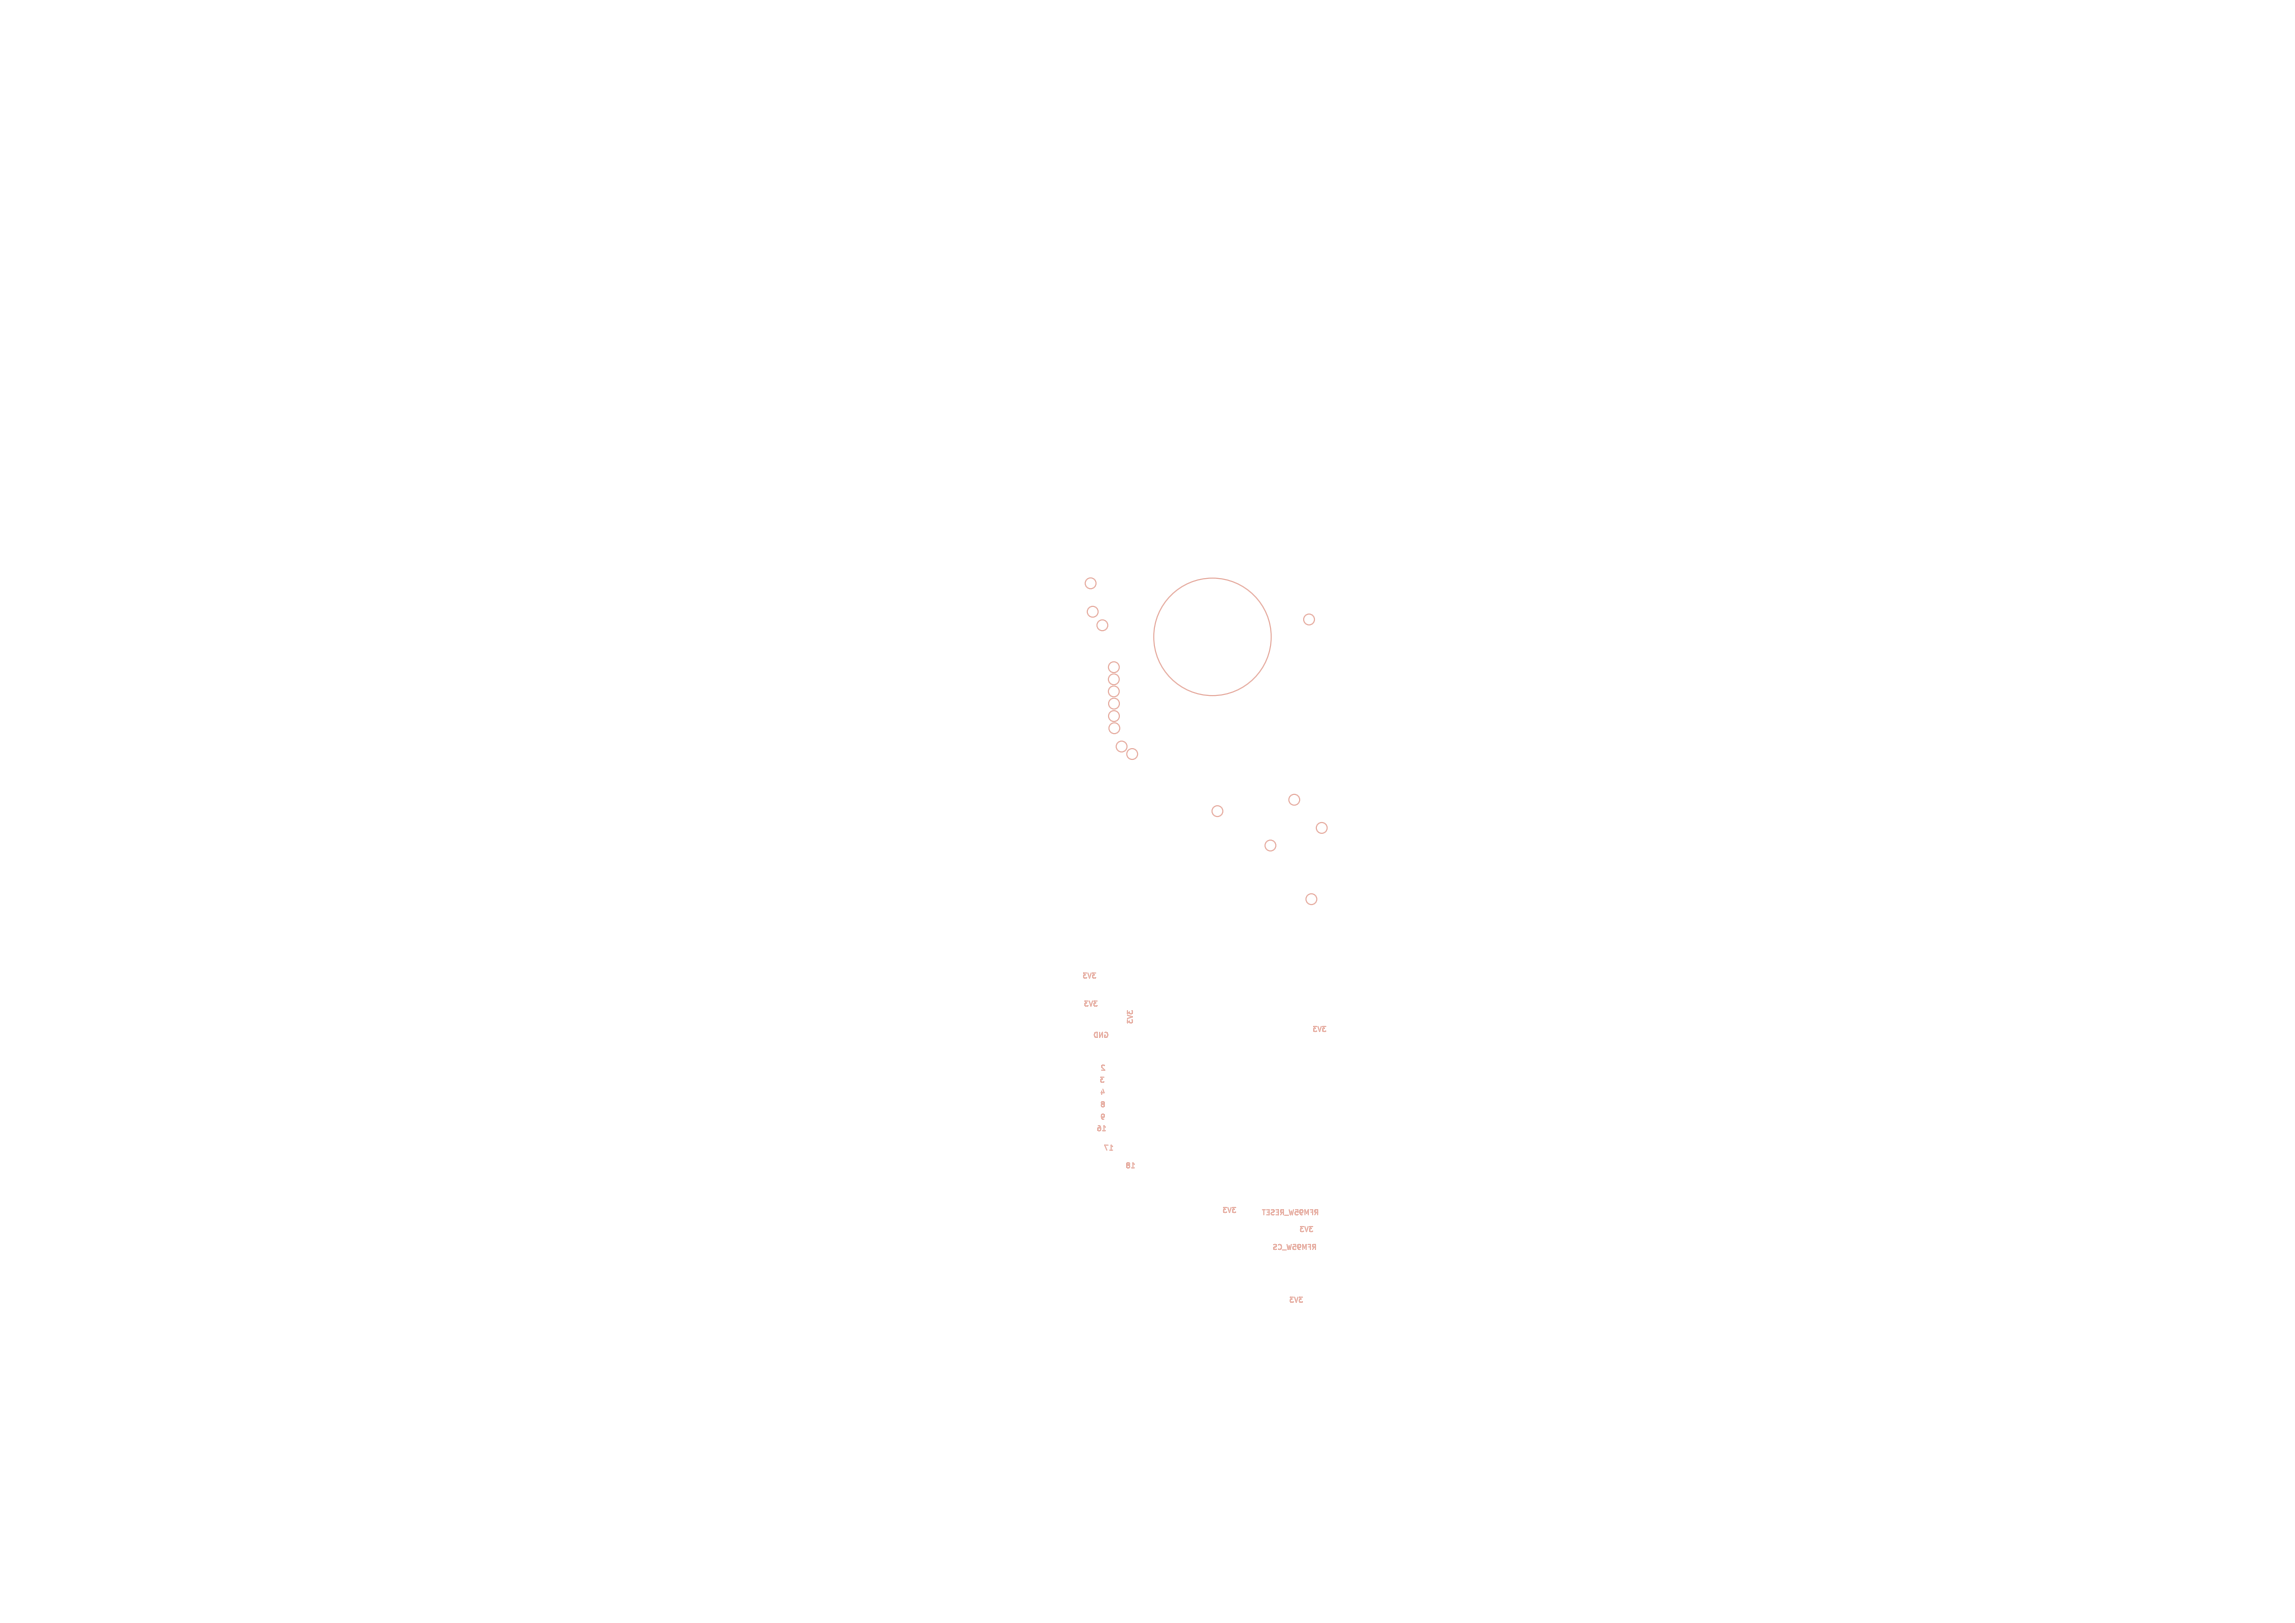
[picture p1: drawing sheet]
<svg xmlns="http://www.w3.org/2000/svg" width="297mm" height="210mm" viewBox="0 0 297 210" stroke-linecap="round" stroke-linejoin="round" font-family="sans-serif">
<defs><g id="words">
<g font-size=".9" fill="#e8b2a7">
<text x="140" y="126.8">3V3</text>
<text x="140.1" y="130.4">3V3</text>
<text x="141.4" y="134.5">GND</text>
<text x="146.8" y="132.6" transform="rotate(-90 146.8 132.6)">3V3</text>
<text x="169.7" y="133.7">3V3</text>
<text x="142.2" y="140.3">3</text>
<text x="142.2" y="141.8">4</text>
<text x="142.3" y="143.4">8</text>
<text x="142.3" y="138.7">2</text>
<text x="141.8" y="146.5">16</text>
<text x="142.3" y="145">9</text>
<text x="142.7" y="149">17</text>
<text x="145.6" y="151.3">18</text>
<text x="158.1" y="157.1">3V3</text>
<text x="163.2" y="157.4">RFM95W_RESET</text>
<text x="164.6" y="161.9">RFM95W_CS</text>
<text x="168" y="159.6">3V3</text>
<text x="166.7" y="168.7">3V3</text>
</g>
</g></defs>
<g fill="none" stroke="#e8b2a7" stroke-width=".16">
<circle cx="141.1" cy="75.5" r=".7"/>
<circle cx="141.4" cy="79.2" r=".7"/>
<circle cx="142.7" cy="80.9" r=".7"/>
<circle cx="144.1" cy="89.5" r=".7"/>
<circle cx="144.1" cy="87.9" r=".7"/>
<circle cx="144.1" cy="86.3" r=".7"/>
<circle cx="144.2" cy="92.7" r=".7"/>
<circle cx="144.2" cy="91" r=".7"/>
<circle cx="144.2" cy="94.2" r=".7"/>
<circle cx="145.2" cy="96.6" r=".7"/>
<circle cx="146.5" cy="97.6" r=".7"/>
<circle cx="156.9" cy="82.4" r="7.6"/>
<circle cx="169.4" cy="80.2" r=".7"/>
<circle cx="157.5" cy="105" r=".7"/>
<circle cx="164.4" cy="109.4" r=".7"/>
<circle cx="167.5" cy="103.5" r=".7"/>
<circle cx="169.7" cy="116.3" r=".7"/>
<circle cx="171" cy="107.1" r=".7"/>
</g>
<use href="#words"/>
</svg>
